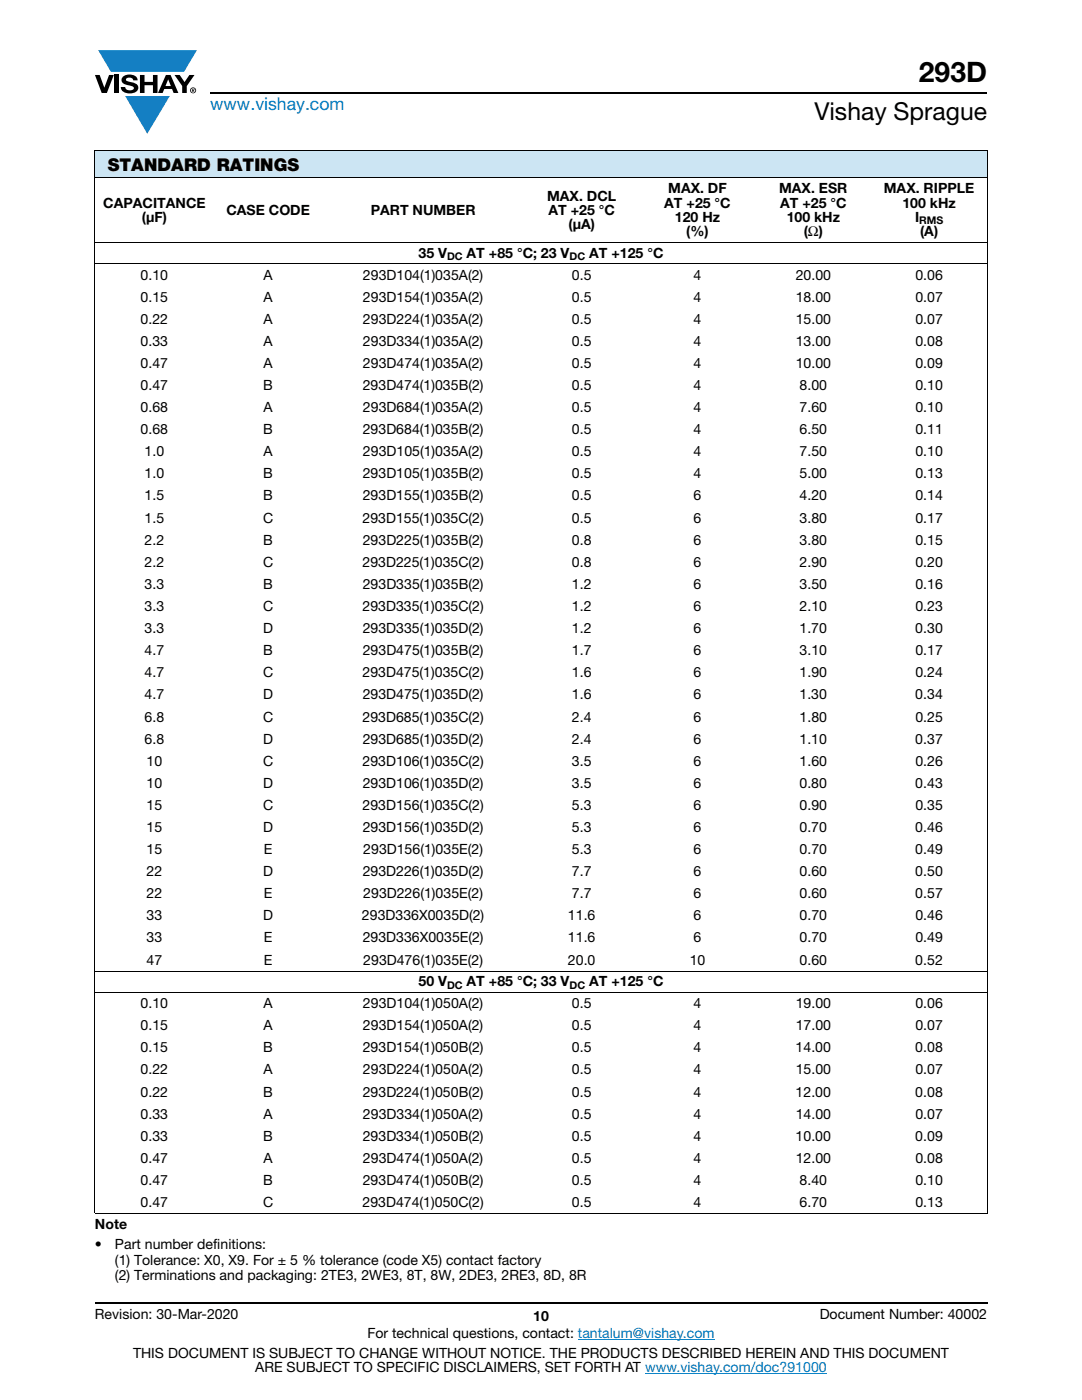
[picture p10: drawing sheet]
<svg xmlns="http://www.w3.org/2000/svg" width="216mm" height="279mm" viewBox="0 0 216 279" stroke-linecap="round" stroke-linejoin="round" font-family="sans-serif">
<defs><g id="words">
<text font-size="5.6" x="183.4" y="16.4">293D</text>
<text font-size="4.9" x="162.5" y="24">Vishay Sprague</text>
<text font-size="3.5" fill="#007ec4" x="42" y="21.9">www.vishay.com</text>
<text font-size="3.5" x="21.5" y="34.1">STANDARD RATINGS</text>
<g font-size="2.8">
<text x="20.6" y="41.4">CAPACITANCE</text>
<text x="109.2" y="40">MAX. DCL</text>
<text x="132.5" y="41.4">AT +25 °C</text>
<text x="133.3" y="38.6">MAX. DF</text>
<text x="155.5" y="38.6">MAX. ESR</text>
<text x="155.7" y="41.4">AT +25 °C</text>
<text x="176.4" y="38.6">MAX. RIPPLE</text>
<text x="180.1" y="41.4">100 kHz</text>
<text x="28.3" y="44.3">(μF)</text>
<text x="45.2" y="42.8">CASE CODE</text>
<text x="74" y="42.8">PART NUMBER</text>
<text x="109.5" y="42.8">AT +25 °C</text>
<text x="113.5" y="45.7">(μA)</text>
<text x="134.7" y="44.3">120 Hz</text>
<text x="136.9" y="47.1">(%)</text>
<text x="157" y="44.3">100 kHz</text>
<text x="160.4" y="47.1">(Ω)</text>
<text x="182.6" y="44.3">I</text>
<text x="183.6" y="47.1">(A)</text>
<text x="83.5" y="51.4">35 V</text>
<text x="93.1" y="51.4">AT +85 °C; 23 V</text>
<text x="117.6" y="51.4">AT +125 °C</text>
<text x="28.1" y="55.8">0.10</text>
<text x="52.6" y="55.8">A</text>
<text x="72.4" y="55.8">293D104(1)035A(2)</text>
<text x="114.1" y="55.8">0.5</text>
<text x="138.4" y="55.8">4</text>
<text x="158.8" y="55.8">20.00</text>
<text x="182.6" y="55.8">0.06</text>
<text x="28.1" y="60.2">0.15</text>
<text x="28.1" y="64.6">0.22</text>
<text x="52.6" y="60.2">A</text>
<text x="52.6" y="64.6">A</text>
<text x="72.4" y="60.2">293D154(1)035A(2)</text>
<text x="72.4" y="64.6">293D224(1)035A(2)</text>
<text x="114.1" y="60.2">0.5</text>
<text x="114.1" y="64.6">0.5</text>
<text x="138.4" y="60.2">4</text>
<text x="138.4" y="64.6">4</text>
<text x="158.8" y="60.2">18.00</text>
<text x="158.8" y="64.6">15.00</text>
<text x="182.6" y="60.2">0.07</text>
<text x="182.6" y="64.6">0.07</text>
<text x="28.1" y="69">0.33</text>
<text x="52.6" y="69">A</text>
<text x="72.4" y="69">293D334(1)035A(2)</text>
<text x="114.1" y="69">0.5</text>
<text x="138.4" y="69">4</text>
<text x="158.8" y="69">13.00</text>
<text x="182.6" y="69">0.08</text>
<text x="28.1" y="73.4">0.47</text>
<text x="28.1" y="77.9">0.47</text>
<text x="52.5" y="77.9">B</text>
<text x="52.6" y="73.4">A</text>
<text x="72.4" y="77.9">293D474(1)035B(2)</text>
<text x="72.4" y="73.4">293D474(1)035A(2)</text>
<text x="114.1" y="77.9">0.5</text>
<text x="114.1" y="73.4">0.5</text>
<text x="138.4" y="77.9">4</text>
<text x="138.4" y="73.4">4</text>
<text x="158.8" y="73.4">10.00</text>
<text x="159.6" y="77.9">8.00</text>
<text x="182.6" y="77.9">0.10</text>
<text x="182.6" y="73.4">0.09</text>
<text x="28.1" y="82.3">0.68</text>
<text x="52.6" y="82.3">A</text>
<text x="72.4" y="82.3">293D684(1)035A(2)</text>
<text x="114.1" y="82.3">0.5</text>
<text x="138.4" y="82.3">4</text>
<text x="159.6" y="82.3">7.60</text>
<text x="182.7" y="82.3">0.10</text>
<text x="28.1" y="86.7">0.68</text>
<text x="52.5" y="86.7">B</text>
<text x="72.4" y="86.7">293D684(1)035B(2)</text>
<text x="114.1" y="86.7">0.5</text>
<text x="138.4" y="86.7">4</text>
<text x="159.6" y="86.7">6.50</text>
<text x="182.6" y="86.7">0.11</text>
<text x="28.9" y="91.1">1.0</text>
<text x="28.9" y="95.5">1.0</text>
<text x="52.5" y="95.5">B</text>
<text x="52.6" y="91.1">A</text>
<text x="72.4" y="95.5">293D105(1)035B(2)</text>
<text x="72.4" y="91.1">293D105(1)035A(2)</text>
<text x="114.1" y="95.5">0.5</text>
<text x="114.1" y="91.1">0.5</text>
<text x="138.4" y="95.5">4</text>
<text x="138.4" y="91.1">4</text>
<text x="159.6" y="95.5">5.00</text>
<text x="159.6" y="91.1">7.50</text>
<text x="182.6" y="95.5">0.13</text>
<text x="182.6" y="91.1">0.10</text>
<text x="28.9" y="99.9">1.5</text>
<text x="52.5" y="99.9">B</text>
<text x="72.4" y="99.9">293D155(1)035B(2)</text>
<text x="114.1" y="99.9">0.5</text>
<text x="138.4" y="99.9">6</text>
<text x="159.6" y="99.9">4.20</text>
<text x="182.6" y="99.9">0.14</text>
<text x="28.9" y="104.3">1.5</text>
<text x="52.5" y="104.3">C</text>
<text x="72.3" y="104.3">293D155(1)035C(2)</text>
<text x="114.1" y="104.3">0.5</text>
<text x="138.4" y="104.3">6</text>
<text x="159.6" y="104.3">3.80</text>
<text x="182.6" y="104.3">0.17</text>
<text x="28.9" y="108.7">2.2</text>
<text x="28.9" y="113.1">2.2</text>
<text x="52.5" y="113.1">C</text>
<text x="52.5" y="108.7">B</text>
<text x="72.3" y="113.1">293D225(1)035C(2)</text>
<text x="72.4" y="108.7">293D225(1)035B(2)</text>
<text x="114.1" y="113.1">0.8</text>
<text x="114.1" y="108.7">0.8</text>
<text x="138.4" y="113.1">6</text>
<text x="138.4" y="108.7">6</text>
<text x="159.6" y="113.1">2.90</text>
<text x="159.6" y="108.7">3.80</text>
<text x="182.6" y="113.1">0.20</text>
<text x="182.6" y="108.7">0.15</text>
<text x="28.9" y="117.5">3.3</text>
<text x="52.5" y="117.5">B</text>
<text x="72.4" y="117.5">293D335(1)035B(2)</text>
<text x="114.1" y="117.5">1.2</text>
<text x="138.4" y="117.5">6</text>
<text x="159.6" y="117.5">3.50</text>
<text x="182.6" y="117.5">0.16</text>
<text x="28.9" y="121.9">3.3</text>
<text x="52.5" y="121.9">C</text>
<text x="72.3" y="121.9">293D335(1)035C(2)</text>
<text x="114.1" y="121.9">1.2</text>
<text x="138.4" y="121.9">6</text>
<text x="159.6" y="121.9">2.10</text>
<text x="182.6" y="121.9">0.23</text>
<text x="28.9" y="126.3">3.3</text>
<text x="28.9" y="130.8">4.7</text>
<text x="52.5" y="126.3">D</text>
<text x="52.5" y="130.8">B</text>
<text x="72.4" y="126.3">293D335(1)035D(2)</text>
<text x="72.4" y="130.8">293D475(1)035B(2)</text>
<text x="114.1" y="126.3">1.2</text>
<text x="114.1" y="130.8">1.7</text>
<text x="138.4" y="126.3">6</text>
<text x="138.4" y="130.8">6</text>
<text x="159.5" y="126.3">1.70</text>
<text x="159.6" y="130.8">3.10</text>
<text x="182.6" y="126.3">0.30</text>
<text x="182.6" y="130.8">0.17</text>
<text x="28.9" y="135.2">4.7</text>
<text x="52.5" y="135.2">C</text>
<text x="72.3" y="135.2">293D475(1)035C(2)</text>
<text x="114.1" y="135.2">1.6</text>
<text x="138.4" y="135.2">6</text>
<text x="159.6" y="135.2">1.90</text>
<text x="182.6" y="135.2">0.24</text>
<text x="28.9" y="139.6">4.7</text>
<text x="28.9" y="144">6.8</text>
<text x="52.5" y="144">C</text>
<text x="52.5" y="139.6">D</text>
<text x="72.3" y="144">293D685(1)035C(2)</text>
<text x="72.4" y="139.6">293D475(1)035D(2)</text>
<text x="114.1" y="139.6">1.6</text>
<text x="114.1" y="144">2.4</text>
<text x="138.4" y="139.6">6</text>
<text x="138.4" y="144">6</text>
<text x="159.5" y="139.6">1.30</text>
<text x="159.6" y="144">1.80</text>
<text x="182.6" y="139.6">0.34</text>
<text x="182.6" y="144">0.25</text>
<text x="28.9" y="148.4">6.8</text>
<text x="52.5" y="148.4">D</text>
<text x="72.4" y="148.4">293D685(1)035D(2)</text>
<text x="114.1" y="148.4">2.4</text>
<text x="138.4" y="148.4">6</text>
<text x="159.5" y="148.4">1.10</text>
<text x="182.6" y="148.4">0.37</text>
<text x="29.2" y="152.8">10</text>
<text x="52.5" y="152.8">C</text>
<text x="72.3" y="152.8">293D106(1)035C(2)</text>
<text x="114.1" y="152.8">3.5</text>
<text x="138.4" y="152.8">6</text>
<text x="159.5" y="152.8">1.60</text>
<text x="182.6" y="152.8">0.26</text>
<text x="29.2" y="157.2">10</text>
<text x="29.2" y="161.6">15</text>
<text x="52.5" y="161.6">C</text>
<text x="52.5" y="157.2">D</text>
<text x="72.3" y="161.6">293D156(1)035C(2)</text>
<text x="72.4" y="157.2">293D106(1)035D(2)</text>
<text x="114.1" y="157.2">3.5</text>
<text x="114.1" y="161.6">5.3</text>
<text x="138.4" y="157.2">6</text>
<text x="138.4" y="161.6">6</text>
<text x="159.5" y="157.2">0.80</text>
<text x="159.5" y="161.6">0.90</text>
<text x="182.6" y="157.2">0.43</text>
<text x="182.6" y="161.6">0.35</text>
<text x="29.2" y="166">15</text>
<text x="52.5" y="166">D</text>
<text x="72.4" y="166">293D156(1)035D(2)</text>
<text x="114.1" y="166">5.3</text>
<text x="138.4" y="166">6</text>
<text x="159.5" y="166">0.70</text>
<text x="182.6" y="166">0.46</text>
<text x="29.2" y="170.5">15</text>
<text x="52.6" y="170.5">E</text>
<text x="72.5" y="170.5">293D156(1)035E(2)</text>
<text x="114.1" y="170.5">5.3</text>
<text x="138.4" y="170.5">6</text>
<text x="159.5" y="170.5">0.70</text>
<text x="182.6" y="170.5">0.49</text>
<text x="29.2" y="174.9">22</text>
<text x="29.2" y="179.3">22</text>
<text x="52.5" y="174.9">D</text>
<text x="52.6" y="179.3">E</text>
<text x="72.4" y="174.9">293D226(1)035D(2)</text>
<text x="72.5" y="179.3">293D226(1)035E(2)</text>
<text x="114.1" y="174.9">7.7</text>
<text x="114.1" y="179.3">7.7</text>
<text x="138.4" y="174.9">6</text>
<text x="138.4" y="179.3">6</text>
<text x="159.5" y="174.9">0.60</text>
<text x="159.5" y="179.3">0.60</text>
<text x="182.6" y="174.9">0.50</text>
<text x="182.6" y="179.3">0.57</text>
<text x="29.2" y="183.7">33</text>
<text x="52.5" y="183.7">D</text>
<text x="72.2" y="183.7">293D336X0035D(2)</text>
<text x="113.3" y="183.7">11.6</text>
<text x="138.4" y="183.7">6</text>
<text x="159.6" y="183.7">0.70</text>
<text x="182.6" y="183.7">0.46</text>
<text x="29.2" y="188.1">33</text>
<text x="52.6" y="188.1">E</text>
<text x="72.4" y="188.1">293D336X0035E(2)</text>
<text x="113.3" y="188.1">11.6</text>
<text x="138.4" y="188.1">6</text>
<text x="159.6" y="188.1">0.70</text>
<text x="182.6" y="188.1">0.49</text>
<text x="29.2" y="192.5">47</text>
<text x="52.6" y="192.5">E</text>
<text x="72.5" y="192.5">293D476(1)035E(2)</text>
<text x="83.5" y="196.8">50 V</text>
<text x="93.1" y="196.8">AT +85 °C; 33 V</text>
<text x="113.3" y="192.5">20.0</text>
<text x="117.6" y="196.8">AT +125 °C</text>
<text x="137.6" y="192.5">10</text>
<text x="159.5" y="192.5">0.60</text>
<text x="182.6" y="192.5">0.52</text>
<text x="28.1" y="201.2">0.10</text>
<text x="52.6" y="201.2">A</text>
<text x="72.4" y="201.2">293D104(1)050A(2)</text>
<text x="114.1" y="201.2">0.5</text>
<text x="138.4" y="201.2">4</text>
<text x="158.8" y="201.2">19.00</text>
<text x="182.6" y="201.2">0.06</text>
<text x="28.1" y="205.6">0.15</text>
<text x="52.6" y="205.6">A</text>
<text x="72.4" y="205.6">293D154(1)050A(2)</text>
<text x="114.1" y="205.6">0.5</text>
<text x="138.4" y="205.6">4</text>
<text x="158.8" y="205.6">17.00</text>
<text x="182.6" y="205.6">0.07</text>
<text x="28.1" y="210">0.15</text>
<text x="28.1" y="214.4">0.22</text>
<text x="52.5" y="210">B</text>
<text x="52.6" y="214.4">A</text>
<text x="72.4" y="210">293D154(1)050B(2)</text>
<text x="72.4" y="214.4">293D224(1)050A(2)</text>
<text x="114.1" y="210">0.5</text>
<text x="114.1" y="214.4">0.5</text>
<text x="138.4" y="210">4</text>
<text x="138.4" y="214.4">4</text>
<text x="158.8" y="210">14.00</text>
<text x="158.8" y="214.4">15.00</text>
<text x="182.6" y="210">0.08</text>
<text x="182.6" y="214.4">0.07</text>
<text x="28.1" y="218.9">0.22</text>
<text x="52.5" y="218.9">B</text>
<text x="72.4" y="218.9">293D224(1)050B(2)</text>
<text x="114.1" y="218.9">0.5</text>
<text x="138.4" y="218.9">4</text>
<text x="158.8" y="218.9">12.00</text>
<text x="182.6" y="218.9">0.08</text>
<text x="28.1" y="223.3">0.33</text>
<text x="28.1" y="227.7">0.33</text>
<text x="52.5" y="227.7">B</text>
<text x="52.6" y="223.3">A</text>
<text x="72.4" y="227.7">293D334(1)050B(2)</text>
<text x="72.4" y="223.3">293D334(1)050A(2)</text>
<text x="114.1" y="227.7">0.5</text>
<text x="114.1" y="223.3">0.5</text>
<text x="138.4" y="227.7">4</text>
<text x="138.4" y="223.3">4</text>
<text x="158.8" y="227.7">10.00</text>
<text x="158.8" y="223.3">14.00</text>
<text x="182.6" y="227.7">0.09</text>
<text x="182.6" y="223.3">0.07</text>
<text x="28.1" y="232.1">0.47</text>
<text x="52.6" y="232.1">A</text>
<text x="72.4" y="232.1">293D474(1)050A(2)</text>
<text x="114.1" y="232.1">0.5</text>
<text x="138.4" y="232.1">4</text>
<text x="158.8" y="232.1">12.00</text>
<text x="182.6" y="232.1">0.08</text>
<text x="28.1" y="236.5">0.47</text>
<text x="52.5" y="236.5">B</text>
<text x="72.4" y="236.5">293D474(1)050B(2)</text>
<text x="114.1" y="236.5">0.5</text>
<text x="138.4" y="236.5">4</text>
<text x="159.6" y="236.5">8.40</text>
<text x="182.6" y="236.5">0.10</text>
<text x="18.9" y="245.3">Note</text>
<text x="28.1" y="240.9">0.47</text>
<text x="52.5" y="240.9">C</text>
<text x="72.3" y="240.9">293D474(1)050C(2)</text>
<text x="114.1" y="240.9">0.5</text>
<text x="138.4" y="240.9">4</text>
<text x="159.6" y="240.9">6.70</text>
<text x="182.6" y="240.9">0.13</text>
<text x="18.9" y="249.2">•</text>
<text x="22.9" y="249.2">Part number definitions:</text>
<text x="22.9" y="252.4">(1) Tolerance: X0, X9. For ± 5 % tolerance (code X5) contact factory</text>
<text x="22.9" y="255.5">(2) Terminations and packaging: 2TE3, 2WE3, 8T, 8W, 2DE3, 2RE3, 8D, 8R</text>
<text x="18.9" y="263.3">Revision: 30-Mar-2020</text>
<text x="106.4" y="263.6">10</text>
<text x="163.6" y="263.3">Document Number: 40002</text>
<text x="73.3" y="267.1">For technical questions, contact: tantalum@vishay.com</text>
<text x="26.5" y="271">THIS DOCUMENT IS SUBJECT TO CHANGE WITHOUT NOTICE. THE PRODUCTS DESCRIBED HEREIN AND THIS DOCUMENT</text>
<text x="50.9" y="273.8">ARE SUBJECT TO SPECIFIC DISCLAIMERS, SET FORTH AT www.vishay.com/doc?91000</text>
</g>
<g font-size="2.1">
<text x="183.4" y="44.8">RMS</text>
<text x="89.2" y="51.9">DC</text>
<text x="113.6" y="51.9">DC</text>
<text x="89.2" y="197.4">DC</text>
<text x="113.6" y="197.4">DC</text>
</g>
</g></defs>
<g fill="#147fc3">
<path d="M19.6 10h19.7l-2.6 4.3h-1.1h-13.5z"/>
<path d="M25 19.2h8.9l-4.5 7.5z"/>
</g>
<g fill="#000">
<path d="M18.9 15h1l.9 2.5 1-2.5h.9l-1.4 3.6h-1zM22.9 15h.9v3.6h-.9zM24.6 15.3a2.1 2.1 0 0 1 2.8 .3l.1 .4h-.9a.79 .79 0 0 0-.7-.5 .79 .79 0 0 0-.8 .4l.3 .3 1 .2a1.08 1.08 0 0 1 1.2 1.1 1.08 1.08 0 0 1-1.1 1.1 1.73 1.73 0 0 1-2.4-1.2h.9a.96 .96 0 0 0 .8 .6 .96 .96 0 0 0 .9-.4 1.31 1.31 0 0 0-1.2-.6 1.03 1.03 0 0 1-1.1-.6 1.03 1.03 0 0 1 .2-1.1zM27.9 15h.9v1.3h1.7v-1.3h.9v3.6h-.9v-1.6h-1.7v1.6h-.9zM34.8 15h1.1l.9 1.4 1-1.4h1l-1.5 2.2v1.4h-.9v-1.4z"/>
<path d="M33.6 15.8l.5 1.4h-1.1zM33.1 15l-1.6 3.6h1l.3-.8h1.5l.3 .8h1l-1.6-3.6z"/>
<path d="M38.4 17.8h.2v.2h-.2zM38.3 17.7v.7h.1v-.3l.4 .3-.2-.3 .2-.2-.1-.2z"/>
<path d="M38.1 18a.46 .46 0 0 1 .9 0 .46 .46 0 0 1-.9 0zM37.9 18a.6 .6 0 0 0 1.2 0 .6 .6 0 0 0-1.2 0z"/>
</g>
<path d="M42 18.6h155M18.9 260h178.1" fill="none" stroke="#000" stroke-width=".36"/>
<path d="M115.3 267.3h27.3M128.7 274h36.3" fill="none" stroke="#007ec4" stroke-width=".2"/>
<path d="M18.9 30h178.1v5.5h-178.1z" fill="#cce5f3"/>
<path d="M18.9 30h178.1M18.9 35.5h178.1M18.9 30.1v212M197 30.1v212M18.9 48.4h178.1M18.9 52.7h178.1M18.9 193.8h178.1M18.9 198.1h178.1M18.9 242.2h178.1" fill="none" stroke="#000" stroke-width=".2"/>
<use href="#words"/>
</svg>
